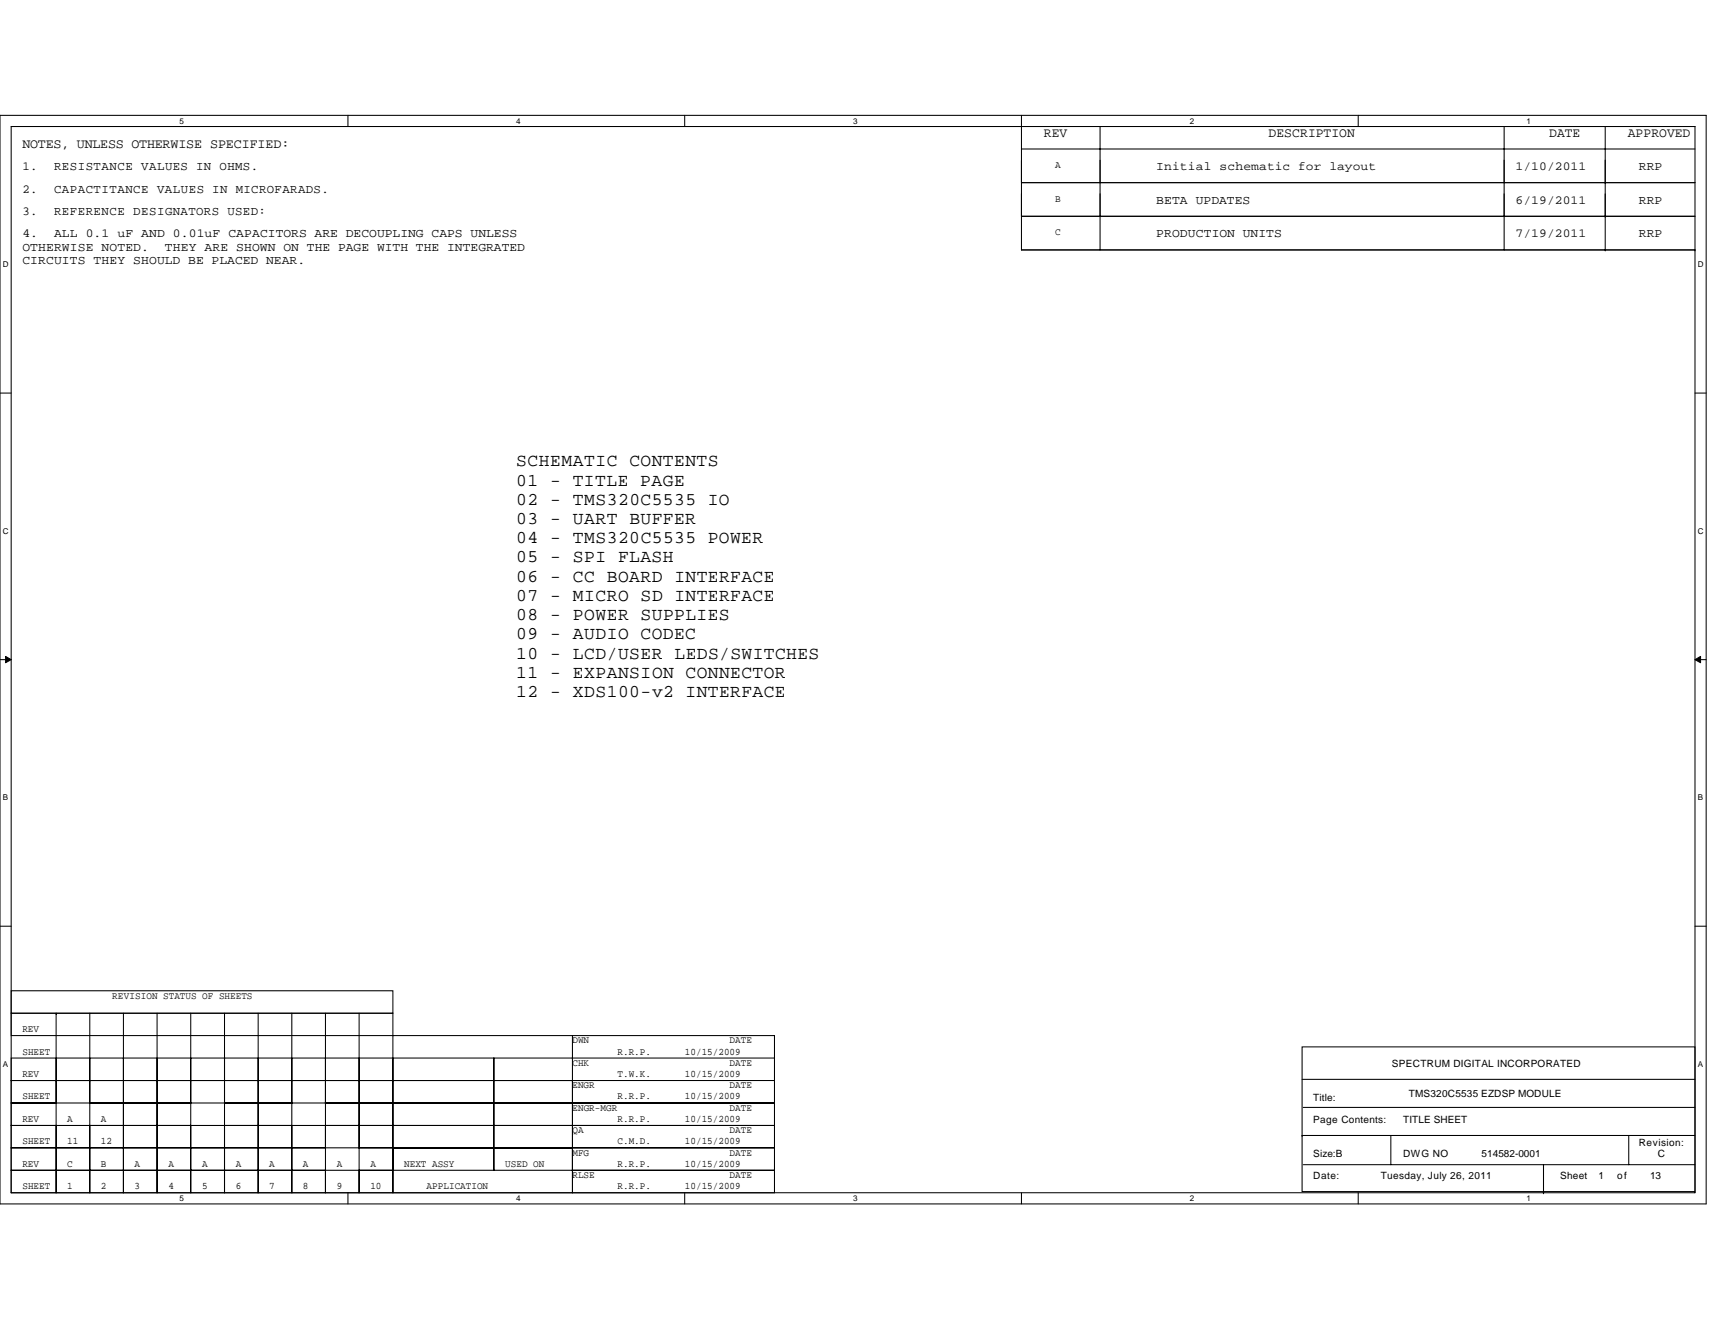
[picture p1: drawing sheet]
<svg xmlns="http://www.w3.org/2000/svg" width="279mm" height="216mm" viewBox="0 0 279 216" stroke-linecap="round" stroke-linejoin="round" font-family="sans-serif">
<defs><g id="words">
<g font-size="2.9">
<text x="84.1" y="76">SCHEMATIC CONTENTS</text>
<text x="84.1" y="79.1">01 - TITLE PAGE</text>
<text x="84.1" y="82.3">02 - TMS320C5535 IO</text>
<text x="84.1" y="85.4">03 - UART BUFFER</text>
<text x="84.1" y="88.5">04 - TMS320C5535 POWER</text>
<text x="84.1" y="91.7">05 - SPI FLASH</text>
<text x="84.1" y="94.8">06 - CC BOARD INTERFACE</text>
<text x="84.1" y="97.9">07 - MICRO SD INTERFACE</text>
<text x="84.1" y="101.1">08 - POWER SUPPLIES</text>
<text x="84.1" y="104.2">09 - AUDIO CODEC</text>
<text x="84.1" y="107.3">10 - LCD/USER LEDS/SWITCHES</text>
<text x="84.1" y="110.4">11 - EXPANSION CONNECTOR</text>
<text x="84.1" y="113.6">12 - XDS100-v2 INTERFACE</text>
</g>
<g font-size="2.2">
<text x="170.1" y="22.4">REV</text>
<text x="206.7" y="22.4">DESCRIPTION</text>
<text x="252.4" y="22.4">DATE</text>
<text x="265.2" y="22.4">APPROVED</text>
<text x="3.6" y="24.2">NOTES, UNLESS OTHERWISE SPECIFIED:</text>
</g>
<g font-size="2">
<text x="3.6" y="27.7">1.</text>
<text x="8.8" y="27.7">RESISTANCE VALUES IN OHMS.</text>
<text x="188.4" y="27.7">Initial schematic for layout</text>
<text x="246.9" y="27.7">1/10/2011</text>
<text x="267" y="27.7">RRP</text>
<text x="3.6" y="31.4">2.</text>
<text x="3.6" y="35">3.</text>
<text x="8.8" y="31.4">CAPACTITANCE VALUES IN MICROFARADS.</text>
<text x="8.8" y="35">REFERENCE DESIGNATORS USED:</text>
<text x="188.4" y="33.2">BETA UPDATES</text>
<text x="246.9" y="33.2">6/19/2011</text>
<text x="267" y="33.2">RRP</text>
<text x="3.6" y="38.7">4.</text>
<text x="3.6" y="40.9">OTHERWISE NOTED.</text>
<text x="8.8" y="38.7">ALL 0.1 uF AND 0.01uF CAPACITORS ARE DECOUPLING CAPS UNLESS</text>
<text x="26.9" y="40.9">THEY ARE SHOWN ON THE PAGE WITH THE INTEGRATED</text>
<text x="188.4" y="38.7">PRODUCTION UNITS</text>
<text x="246.9" y="38.7">7/19/2011</text>
<text x="267" y="38.7">RRP</text>
<text x="3.6" y="43">CIRCUITS THEY SHOULD BE PLACED NEAR.</text>
</g>
<g font-size="1.6">
<text x="171.9" y="27.4">A</text>
<text x="171.9" y="32.9">B</text>
<text x="171.9" y="38.4">C</text>
<text x="18.3" y="162.7">REVISION STATUS OF SHEETS</text>
<text x="3.6" y="171.9">SHEET</text>
<text x="3.6" y="168.2">REV</text>
<text x="93.3" y="170">DWN</text>
<text x="93.3" y="173.7">CHK</text>
<text x="100.6" y="171.9">R.R.P.</text>
<text x="111.5" y="171.9">10/15/2009</text>
<text x="118.9" y="173.7">DATE</text>
<text x="118.9" y="170">DATE</text>
<text x="226.8" y="173.9">SPECTRUM DIGITAL INCORPORATED</text>
<text x="3.6" y="179.2">SHEET</text>
<text x="3.6" y="175.5">REV</text>
<text x="93.3" y="177.3">ENGR</text>
<text x="100.6" y="175.5">T.W.K.</text>
<text x="100.6" y="179.2">R.R.P.</text>
<text x="111.5" y="175.5">10/15/2009</text>
<text x="111.5" y="179.2">10/15/2009</text>
<text x="118.9" y="177.3">DATE</text>
<text x="214" y="179.4">Title:</text>
<text x="229.5" y="178.8">TMS320C5535 EZDSP MODULE</text>
<text x="3.6" y="182.8">REV</text>
<text x="11" y="182.8">A</text>
<text x="16.4" y="182.8">A</text>
<text x="93.3" y="181">ENGR-MGR</text>
<text x="93.3" y="184.7">QA</text>
<text x="100.6" y="182.8">R.R.P.</text>
<text x="111.5" y="182.8">10/15/2009</text>
<text x="118.9" y="184.7">DATE</text>
<text x="118.9" y="181">DATE</text>
<text x="214" y="183">Page Contents:</text>
<text x="228.6" y="183">TITLE SHEET</text>
<text x="3.6" y="186.5">SHEET</text>
<text x="3.6" y="190.1">REV</text>
<text x="11" y="186.5">11</text>
<text x="11" y="190.1">C</text>
<text x="16.4" y="186.5">12</text>
<text x="16.4" y="190.1">B</text>
<text x="21.9" y="190.1">A</text>
<text x="27.4" y="190.1">A</text>
<text x="32.9" y="190.1">A</text>
<text x="38.4" y="190.1">A</text>
<text x="43.9" y="190.1">A</text>
<text x="49.4" y="190.1">A</text>
<text x="54.9" y="190.1">A</text>
<text x="60.3" y="190.1">A</text>
<text x="65.8" y="190.1">NEXT ASSY</text>
<text x="82.3" y="190.1">USED ON</text>
<text x="93.3" y="188.3">MFG</text>
<text x="93.3" y="192">RLSE</text>
<text x="100.6" y="186.5">C.M.D.</text>
<text x="100.6" y="190.1">R.R.P.</text>
<text x="111.5" y="186.5">10/15/2009</text>
<text x="111.5" y="190.1">10/15/2009</text>
<text x="118.9" y="192">DATE</text>
<text x="118.9" y="188.3">DATE</text>
<text x="214" y="188.5">Size:B</text>
<text x="228.6" y="188.5">DWG NO</text>
<text x="241.4" y="188.5">514582-0001</text>
<text x="267" y="186.7">Revision:</text>
<text x="270.1" y="188.5">C</text>
<text x="3.6" y="193.8">SHEET</text>
<text x="11" y="193.8">1</text>
<text x="16.4" y="193.8">2</text>
<text x="21.9" y="193.8">3</text>
<text x="27.4" y="193.8">4</text>
<text x="32.9" y="193.8">5</text>
<text x="38.4" y="193.8">6</text>
<text x="43.9" y="193.8">7</text>
<text x="49.4" y="193.8">8</text>
<text x="54.9" y="193.8">9</text>
<text x="60.3" y="193.8">10</text>
<text x="69.5" y="193.8">APPLICATION</text>
<text x="100.6" y="193.8">R.R.P.</text>
<text x="111.5" y="193.8">10/15/2009</text>
<text x="214" y="192.2">Date:</text>
<text x="224.9" y="192.2">Tuesday, July 26, 2011</text>
<text x="254.2" y="192.2">Sheet</text>
<text x="260.4" y="192.2">1</text>
<text x="263.5" y="192.2">of</text>
<text x="268.8" y="192.2">13</text>
</g>
<g font-size="1.3">
<text x="29.3" y="20.2">5</text>
<text x="84.1" y="20.2">4</text>
<text x="139" y="20.2">3</text>
<text x="193.8" y="20.2">2</text>
<text x="248.7" y="20.2">1</text>
<text x=".5" y="43.5">D</text>
<text x="276.6" y="43.5">D</text>
<text x=".5" y="87">C</text>
<text x="276.6" y="87">C</text>
<text x=".5" y="130.4">B</text>
<text x="276.6" y="130.4">B</text>
<text x=".5" y="173.8">A</text>
<text x="276.6" y="173.8">A</text>
<text x="29.3" y="195.7">5</text>
<text x="84.1" y="195.7">4</text>
<text x="139" y="195.7">3</text>
<text x="193.8" y="195.7">2</text>
<text x="248.7" y="195.7">1</text>
</g>
</g></defs>
<path d="M0 18.8h278v177.4h-278zM1.8 20.6h274.3v173.8h-274.3z" fill="none" stroke="#000" stroke-width=".17"/>
<g fill="#fff">
<path d="M29.3 19h.7v1.4h-.7z"/>
<path d="M29.3 194.5h.7v1.5h-.7z"/>
</g>
<path d="M56.7 18.8v1.8M56.7 194.4v1.8" fill="none" stroke="#000" stroke-width=".17"/>
<g fill="#fff">
<path d="M84.1 19h.7v1.4h-.7z"/>
<path d="M84.1 194.5h.7v1.5h-.7z"/>
</g>
<path d="M111.5 18.8v1.8M111.5 194.4v1.8" fill="none" stroke="#000" stroke-width=".17"/>
<g fill="#fff">
<path d="M139 19h.7v1.4h-.7z"/>
<path d="M139 194.5h.7v1.5h-.7z"/>
</g>
<path d="M166.4 18.8v1.8M166.4 194.4v1.8" fill="none" stroke="#000" stroke-width=".17"/>
<g fill="#fff">
<path d="M193.8 19h.8v1.4h-.8z"/>
<path d="M193.8 194.5h.8v1.5h-.8z"/>
</g>
<path d="M221.3 18.8v1.8M221.3 194.4v1.8" fill="none" stroke="#000" stroke-width=".17"/>
<g fill="#fff">
<path d="M248.7 19h.7v1.4h-.7z"/>
<path d="M248.7 194.5h.7v1.5h-.7z"/>
<path d="M.5 42.3h.9v1.5h-.9z"/>
<path d="M276.6 42.3h1v1.5h-1z"/>
<path d="M.5 85.8h.9v1.4h-.9z"/>
<path d="M276.6 85.8h1v1.4h-1z"/>
</g>
<path d="M0 64.1h1.8M276.1 64.1h1.9" fill="none" stroke="#000" stroke-width=".17"/>
<g fill="#fff">
<path d="M.5 129.2h.8v1.5h-.8z"/>
<path d="M276.6 129.2h.9v1.5h-.9z"/>
</g>
<path d="M0 107.5h1.8M276.1 107.5h1.9" fill="none" stroke="#000" stroke-width=".17"/>
<path d="M.9 107l.9 .5-.9 .5zM276.1 107.5l1-.5v1z" fill="#000" stroke="#000" stroke-width=".16"/>
<g fill="#fff">
<path d="M.5 172.6h.8v1.5h-.8z"/>
<path d="M276.6 172.6h.9v1.5h-.9z"/>
</g>
<g fill="none" stroke="#000" stroke-width=".17">
<path d="M166.4 24.3h109.7M166.4 20.6v9.2h109.7M166.4 26.1v9.1h109.7M166.4 31.6v9.1M179.2 20.6v9.2M179.2 26.1v9.1M179.2 31.6v9.1M245 20.6v9.2M245 26.1v9.1M245 31.6v9.1M261.5 29.8h.1M261.5 35.2h.1"/>
<path d="M261.5 20.6v20.1M166.4 40.7h109.7M261.5 40.7h.1M276.1 40.7h.1M0 150.9h1.8M276.1 150.9h1.9M1.8 172.4h7.3v3.7h-7.3zM1.8 176.1h7.3v3.6h-7.3zM1.8 179.7h7.3v3.7h-7.3zM1.8 161.4h62.2v3.7h-62.2zM1.8 165.1h62.2v3.6h-62.2zM9.1 172.4h5.5v3.7h-5.5z"/>
<path d="M9.1 176.1h5.5v3.6h-5.5zM9.1 165.1h.1M9.1 165.1v7.3M14.6 179.7h5.5v3.7h-5.5zM14.6 172.4h5.5v3.7h-5.5zM14.6 176.1h5.5v3.6h-5.5zM14.6 165.1v7.3M20.1 172.4h5.5v3.7h-5.5zM20.1 176.1h5.5v3.6h-5.5zM20.1 179.7h5.5v3.7h-5.5zM20.1 165.1v7.3M25.6 179.7h5.5v3.7h-5.5z"/>
<path d="M25.6 176.1h5.5v3.6h-5.5zM25.6 172.4h5.5v3.7h-5.5zM25.6 165.1v7.3M31.1 172.4h5.5v3.7h-5.5zM31.1 176.1h5.5v3.6h-5.5zM31.1 165.1v7.3M36.6 176.1h5.5v3.6h-5.5zM36.6 172.4h5.5v3.7h-5.5zM36.6 179.7h5.5v3.7h-5.5zM36.6 165.1v7.3M42.1 179.7h5.4v3.7h-5.4zM42.1 172.4h5.4v3.7h-5.4z"/>
<path d="M42.1 176.1h5.4v3.6h-5.4zM42.1 165.1v7.3M47.5 165.1v7.3M47.5 176.1h5.5v3.6h-5.5zM47.5 172.4h5.5v3.7h-5.5zM53 179.7h5.5v3.7h-5.5zM53 176.1h5.5v3.6h-5.5zM53 172.4h5.5v3.7h-5.5zM53 165.1v7.3M58.5 172.4h5.5v3.7h-5.5zM58.5 176.1h5.5v3.6h-5.5zM58.5 179.7h5.5v3.7h-5.5z"/>
<path d="M58.5 165.1v7.3M64 176.1h16.5v3.6h-16.5zM64 179.7h16.5v3.7h-16.5zM64 172.4h16.5v3.7h-16.5zM80.5 176.1h12.8v3.6h-12.8zM80.5 179.7h12.8v3.7h-12.8zM80.5 172.4h12.8v3.7h-12.8zM93.3 176.1h32.9v3.6h-32.9zM93.3 168.7h32.9v3.7h-32.9zM93.3 179.7h32.9v3.7h-32.9zM93.3 168.7h-29.3v3.7M126.2 172.4v3.7"/>
<path d="M212.1 170.6h64v23.6h-64zM212.1 175.9h64M1.8 187h7.3v3.7h-7.3zM1.8 190.7h7.3v3.7h-7.3zM1.8 183.4h7.3v3.6h-7.3zM9.1 183.4h5.5v3.6h-5.5zM9.1 187h5.5v3.7h-5.5zM9.1 190.7h5.5v3.7h-5.5zM14.6 183.4h5.5v3.6h-5.5zM14.6 190.7h5.5v3.7h-5.5zM14.6 187h5.5v3.7h-5.5zM20.1 183.4h5.5v3.6h-5.5z"/>
<path d="M20.1 187h5.5v3.7h-5.5zM20.1 190.7h5.5v3.7h-5.5zM25.6 190.7h5.5v3.7h-5.5zM25.6 183.4h5.5v3.6h-5.5zM25.6 187h5.5v3.7h-5.5zM31.1 190.7h5.5v3.7h-5.5zM31.1 187h5.5v3.7h-5.5zM31.1 183.4h5.5v3.6h-5.5zM36.6 190.7h5.5v3.7h-5.5zM36.6 183.4h5.5v3.6h-5.5zM36.6 187h5.5v3.7h-5.5zM42.1 183.4h5.4v3.6h-5.4z"/>
<path d="M42.1 190.7h5.4v3.7h-5.4zM42.1 187h5.4v3.7h-5.4zM47.5 190.7h5.5v3.7h-5.5zM47.5 187h5.5v3.7h-5.5zM47.5 183.4h5.5v3.6h-5.5zM53 190.7h5.5v3.7h-5.5zM53 183.4h5.5v3.6h-5.5zM58.5 190.7h5.5v3.7h-5.5zM58.5 187h5.5v3.7h-5.5zM58.5 183.4h5.5v3.6h-5.5zM64 187h29.3v7.4h-29.3zM64 183.4h16.5v3.6h-16.5z"/>
<path d="M64 187h16.5v3.7h-16.5zM80.5 183.4h12.8v3.6h-12.8zM80.5 187h12.8v3.7h-12.8zM93.3 183.4h32.9v3.6h-32.9zM93.3 187h32.9v3.7h-32.9zM93.3 190.7h32.9v3.7h-32.9zM212.1 185h.1M212.1 185h64M212.3 189.8h63.8M212.3 180.4h63.8M226.6 185v4.8M251.5 194.4h.1"/>
<path d="M251.5 189.8v4.6M265.3 185v4.8"/>
</g>
<use href="#words"/>
</svg>
